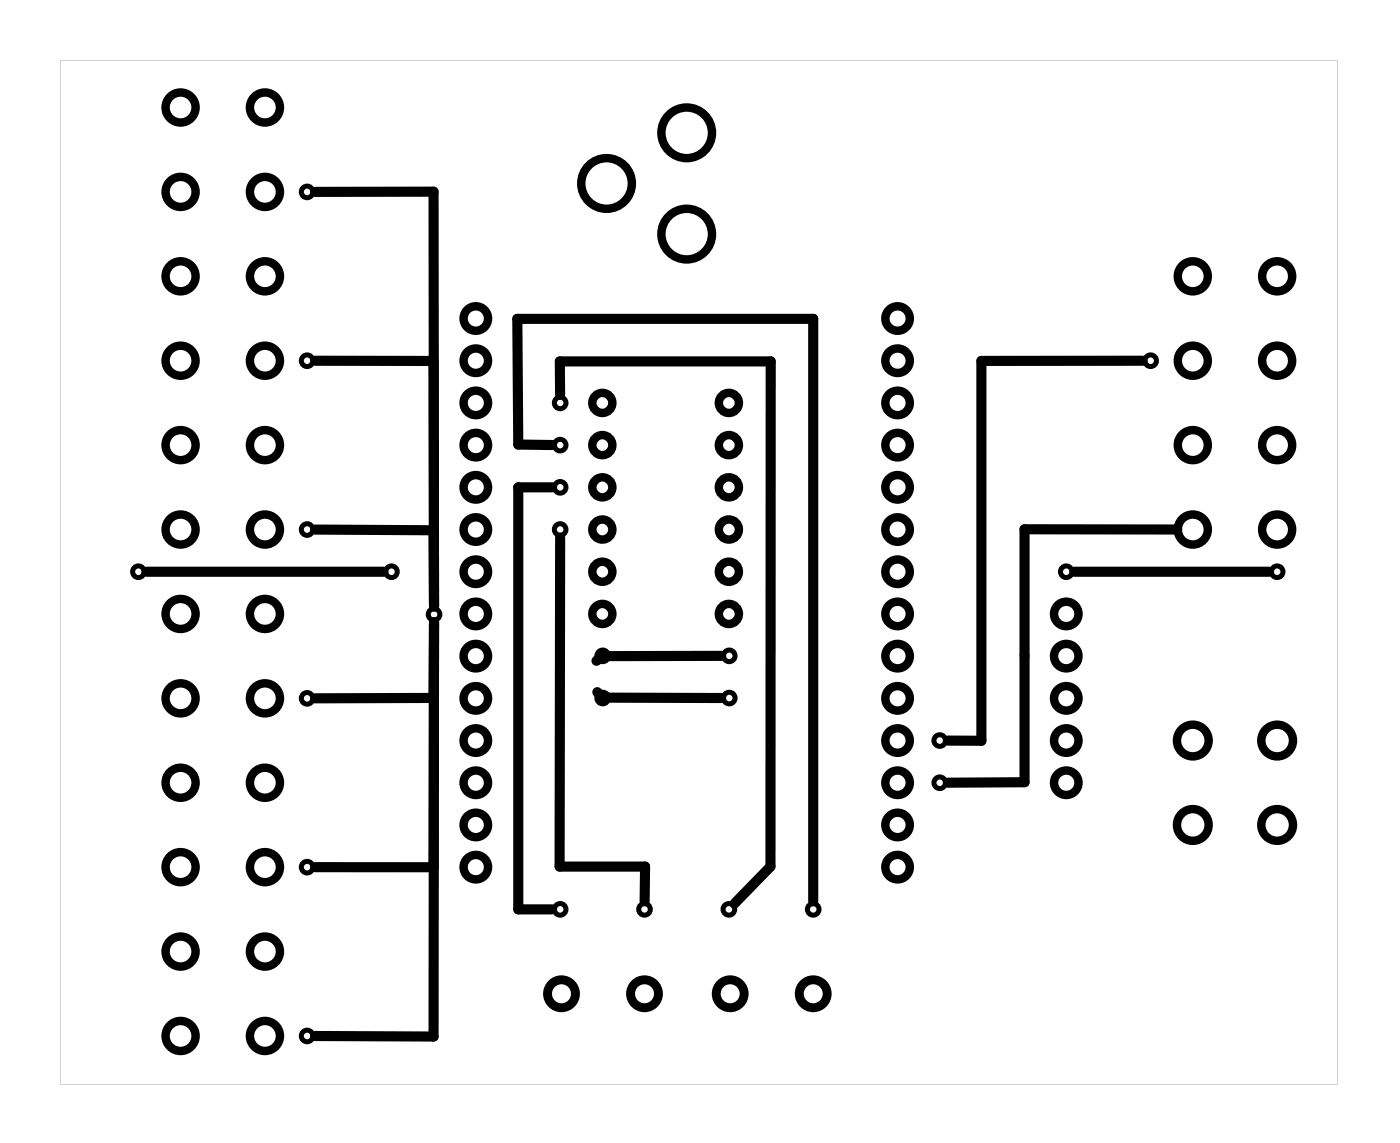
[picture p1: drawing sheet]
<svg xmlns="http://www.w3.org/2000/svg" width="84mm" height="69mm" viewBox="0 0 84 69" stroke-linecap="round" stroke-linejoin="round" font-family="sans-serif">
<path d="M3.6 3.6h77v61.7h-77zM3.6 3.6v61.7h77v-61.7z" fill="#000"/>
<g fill="none" stroke="#000" stroke-width=".51">
<circle cx="10.9" cy="16.6" r=".9"/>
<circle cx="10.9" cy="6.5" r=".9"/>
<circle cx="10.9" cy="11.6" r=".9"/>
<circle cx="16" cy="6.5" r=".9"/>
<circle cx="16" cy="11.6" r=".9"/>
<circle cx="16" cy="16.6" r=".9"/>
<circle cx="28.7" cy="19.2" r=".74"/>
<circle cx="36.5" cy="11" r="1.52"/>
<circle cx="41.4" cy="8" r="1.52"/>
<circle cx="41.4" cy="14.1" r="1.52"/>
<circle cx="54.1" cy="19.2" r=".74"/>
<circle cx="71.8" cy="16.6" r=".9"/>
<circle cx="76.9" cy="16.6" r=".9"/>
<circle cx="10.9" cy="31.9" r=".9"/>
<circle cx="10.9" cy="26.8" r=".9"/>
<circle cx="10.9" cy="37" r=".9"/>
<circle cx="10.9" cy="21.7" r=".9"/>
<circle cx="16" cy="31.9" r=".9"/>
<circle cx="16" cy="21.7" r=".9"/>
<circle cx="16" cy="26.8" r=".9"/>
<circle cx="16" cy="37" r=".9"/>
<circle cx="28.7" cy="39.5" r=".74"/>
<circle cx="28.7" cy="21.7" r=".74"/>
<circle cx="28.7" cy="24.3" r=".74"/>
<circle cx="28.7" cy="26.8" r=".74"/>
<circle cx="28.7" cy="29.3" r=".74"/>
<circle cx="28.7" cy="37" r=".74"/>
<circle cx="28.7" cy="31.9" r=".74"/>
<circle cx="28.7" cy="34.4" r=".74"/>
<circle cx="36.3" cy="24.3" r=".6"/>
<circle cx="36.3" cy="26.8" r=".6"/>
<circle cx="36.3" cy="37" r=".6"/>
<circle cx="36.3" cy="34.4" r=".6"/>
<circle cx="36.3" cy="29.3" r=".6"/>
<circle cx="36.3" cy="31.9" r=".6"/>
<circle cx="43.9" cy="31.9" r=".6"/>
<circle cx="43.9" cy="29.3" r=".6"/>
<circle cx="43.9" cy="26.8" r=".6"/>
<circle cx="43.9" cy="24.3" r=".6"/>
<circle cx="43.9" cy="37" r=".6"/>
<circle cx="43.9" cy="34.4" r=".6"/>
<circle cx="54.1" cy="39.5" r=".74"/>
<circle cx="54.1" cy="21.7" r=".74"/>
<circle cx="54.1" cy="24.3" r=".74"/>
<circle cx="54.1" cy="26.8" r=".74"/>
<circle cx="54.1" cy="31.9" r=".74"/>
<circle cx="54.1" cy="37" r=".74"/>
<circle cx="54.1" cy="29.3" r=".74"/>
<circle cx="54.1" cy="34.4" r=".74"/>
<circle cx="64.2" cy="39.5" r=".74"/>
<circle cx="64.2" cy="37" r=".74"/>
<circle cx="71.8" cy="31.9" r=".9"/>
<circle cx="71.8" cy="21.7" r=".9"/>
<circle cx="71.8" cy="26.8" r=".9"/>
<circle cx="76.9" cy="26.8" r=".9"/>
<circle cx="76.9" cy="21.7" r=".9"/>
<circle cx="76.9" cy="31.9" r=".9"/>
<circle cx="10.9" cy="52.2" r=".9"/>
<circle cx="10.9" cy="57.3" r=".9"/>
<circle cx="10.9" cy="42" r=".9"/>
<circle cx="10.9" cy="47.1" r=".9"/>
<circle cx="16" cy="42" r=".9"/>
<circle cx="16" cy="47.1" r=".9"/>
<circle cx="16" cy="52.2" r=".9"/>
<circle cx="16" cy="57.3" r=".9"/>
<circle cx="28.7" cy="44.6" r=".74"/>
<circle cx="28.7" cy="42" r=".74"/>
<circle cx="28.7" cy="49.7" r=".74"/>
<circle cx="28.7" cy="52.2" r=".74"/>
<circle cx="28.7" cy="47.1" r=".74"/>
<circle cx="54.1" cy="42" r=".74"/>
<circle cx="54.1" cy="49.7" r=".74"/>
<circle cx="54.1" cy="44.6" r=".74"/>
<circle cx="54.1" cy="52.2" r=".74"/>
<circle cx="54.1" cy="47.1" r=".74"/>
<circle cx="64.2" cy="44.6" r=".74"/>
<circle cx="64.2" cy="42" r=".74"/>
<circle cx="64.2" cy="47.1" r=".74"/>
<circle cx="71.8" cy="44.6" r=".95"/>
<circle cx="71.8" cy="49.7" r=".95"/>
<circle cx="76.9" cy="49.7" r=".95"/>
<circle cx="76.9" cy="44.6" r=".95"/>
<circle cx="10.9" cy="62.4" r=".9"/>
<circle cx="16" cy="62.4" r=".9"/>
</g>
<g fill="none" stroke="#000" stroke-width=".54">
<circle cx="33.8" cy="59.8" r=".84"/>
<circle cx="38.8" cy="59.8" r=".84"/>
<circle cx="44" cy="59.8" r=".84"/>
<circle cx="49" cy="59.8" r=".84"/>
</g>
<g fill="none" stroke="#000" stroke-width=".3">
<circle cx="18.5" cy="11.6" r=".35"/>
<circle cx="8.3" cy="34.4" r=".35"/>
<circle cx="18.5" cy="21.7" r=".35"/>
<circle cx="18.5" cy="31.9" r=".35"/>
<circle cx="23.6" cy="34.4" r=".35"/>
<circle cx="26.1" cy="37" r=".35"/>
<circle cx="33.7" cy="26.8" r=".35"/>
<circle cx="33.7" cy="24.3" r=".35"/>
<circle cx="33.7" cy="29.3" r=".35"/>
<circle cx="33.7" cy="31.9" r=".35"/>
<circle cx="36.3" cy="39.5" r=".35"/>
<circle cx="43.9" cy="39.5" r=".35"/>
<circle cx="64.2" cy="34.4" r=".35"/>
<circle cx="69.3" cy="21.7" r=".35"/>
<circle cx="76.9" cy="34.4" r=".35"/>
<circle cx="18.5" cy="52.2" r=".35"/>
<circle cx="18.5" cy="42" r=".35"/>
<circle cx="33.7" cy="54.7" r=".35"/>
<circle cx="36.3" cy="42" r=".35"/>
<circle cx="38.8" cy="54.7" r=".35"/>
<circle cx="43.9" cy="54.7" r=".35"/>
<circle cx="43.9" cy="42" r=".35"/>
<circle cx="49" cy="54.7" r=".35"/>
<circle cx="56.6" cy="44.6" r=".35"/>
<circle cx="56.6" cy="47.1" r=".35"/>
<circle cx="18.5" cy="62.4" r=".35"/>
</g>
<g fill="none" stroke="#000" stroke-width=".61">
<path d="M19 11.5h7.1v25v-4.6h-7.1M8.8 34.4h14.3M19 21.7h7.1M33.3 29.3h-2.1v25.4h2.1M33.3 26.8h-2.1v-7.6h17.8v35M33.7 23.8v-2h12.7v30.4l-2.2 2.2M33.7 32.4v19.8h5.1v2M43.4 39.5h-7.1l-.4 .3M64.7 34.4h11.7M68.8 21.7h-9.7v22.9h-2M70.9 31.9h-9.2v15.2h-4.6M19 52.2h7.1"/>
<path d="M19 42h7.1v-4.5v24.9h-7.1M36 41.7l.3 .3h7.1"/>
</g>
</svg>
